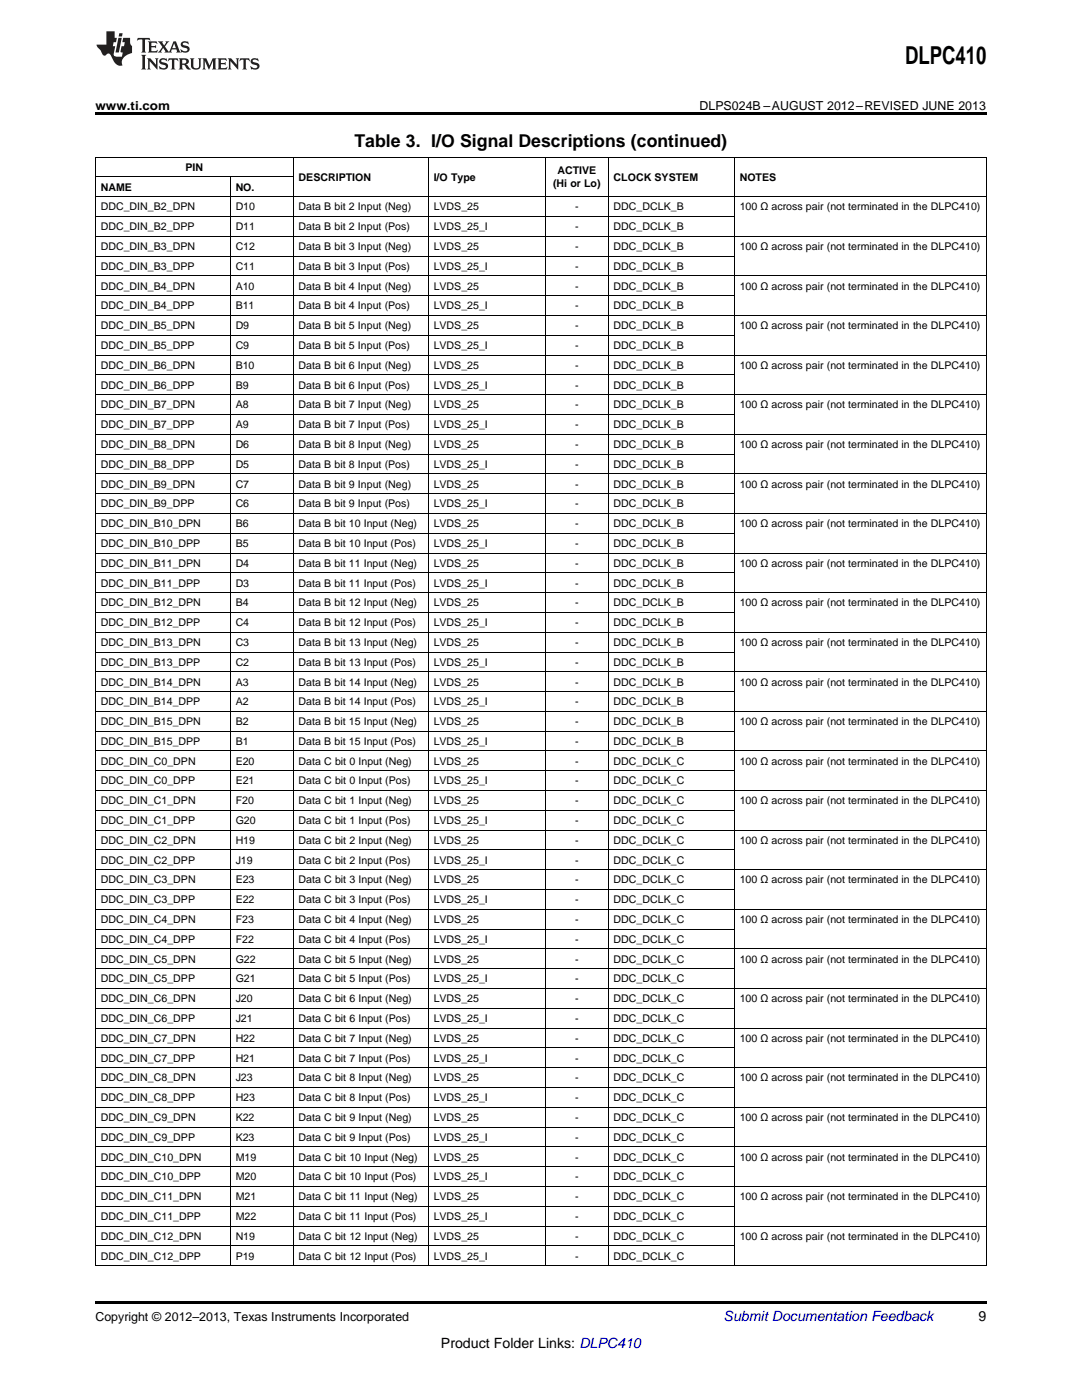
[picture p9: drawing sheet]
<svg xmlns="http://www.w3.org/2000/svg" width="216mm" height="279mm" viewBox="0 0 216 279" stroke-linecap="round" stroke-linejoin="round" font-family="sans-serif">
<defs><g id="words">
<text font-size="4.9" x="180.6" y="12.8">DLPC410</text>
<text font-size="3.5" x="70.7" y="29.3">Table 3. I/O Signal Descriptions (continued)</text>
<text font-size="2.8" fill="#0000c8" x="144.4" y="263.6">Submit Documentation Feedback</text>
<g font-size="2.8">
<text x="195.3" y="263.6">9</text>
<text x="88" y="269">Product Folder Links: DLPC410</text>
</g>
<g font-size="2.5">
<text x="19" y="21.9">www.ti.com</text>
<text x="139.6" y="21.9">DLPS024B –AUGUST 2012–REVISED JUNE 2013</text>
<text x="19" y="263.6">Copyright © 2012–2013, Texas Instruments Incorporated</text>
</g>
<g font-size="2.1">
<text x="37" y="34.1">PIN</text>
<text x="111.2" y="34.8">ACTIVE</text>
<text x="20.1" y="38">NAME</text>
<text x="20.1" y="42">DDC_DIN_B2_DPN</text>
<text x="47" y="38">NO.</text>
<text x="47" y="42">D10</text>
<text x="59.6" y="36.1">DESCRIPTION</text>
<text x="59.6" y="42">Data B bit 2 Input (Neg)</text>
<text x="86.5" y="36.1">I/O Type</text>
<text x="86.5" y="42">LVDS_25</text>
<text x="110.3" y="37.3">(Hi or Lo)</text>
<text x="114.8" y="42">-</text>
<text x="122.4" y="36.1">CLOCK SYSTEM</text>
<text x="122.4" y="42">DDC_DCLK_B</text>
<text x="147.6" y="36.1">NOTES</text>
<text x="147.6" y="42">100 Ω across pair (not terminated in the DLPC410)</text>
<text x="20.1" y="45.9">DDC_DIN_B2_DPP</text>
<text x="47" y="45.9">D11</text>
<text x="59.6" y="45.9">Data B bit 2 Input (Pos)</text>
<text x="86.5" y="45.9">LVDS_25_I</text>
<text x="114.8" y="45.9">-</text>
<text x="122.4" y="45.9">DDC_DCLK_B</text>
<text x="20.1" y="49.9">DDC_DIN_B3_DPN</text>
<text x="20.1" y="53.8">DDC_DIN_B3_DPP</text>
<text x="47" y="49.9">C12</text>
<text x="47" y="53.8">C11</text>
<text x="59.6" y="49.9">Data B bit 3 Input (Neg)</text>
<text x="59.6" y="53.8">Data B bit 3 Input (Pos)</text>
<text x="86.5" y="49.9">LVDS_25</text>
<text x="86.5" y="53.8">LVDS_25_I</text>
<text x="114.8" y="49.9">-</text>
<text x="114.8" y="53.8">-</text>
<text x="122.4" y="49.9">DDC_DCLK_B</text>
<text x="122.4" y="53.8">DDC_DCLK_B</text>
<text x="147.6" y="49.9">100 Ω across pair (not terminated in the DLPC410)</text>
<text x="20.1" y="57.8">DDC_DIN_B4_DPN</text>
<text x="47" y="57.8">A10</text>
<text x="59.6" y="57.8">Data B bit 4 Input (Neg)</text>
<text x="86.5" y="57.8">LVDS_25</text>
<text x="114.8" y="57.8">-</text>
<text x="122.4" y="57.8">DDC_DCLK_B</text>
<text x="147.6" y="57.8">100 Ω across pair (not terminated in the DLPC410)</text>
<text x="20.1" y="61.7">DDC_DIN_B4_DPP</text>
<text x="20.1" y="65.7">DDC_DIN_B5_DPN</text>
<text x="47" y="61.7">B11</text>
<text x="47" y="65.7">D9</text>
<text x="59.6" y="61.7">Data B bit 4 Input (Pos)</text>
<text x="59.6" y="65.7">Data B bit 5 Input (Neg)</text>
<text x="86.5" y="61.7">LVDS_25_I</text>
<text x="86.5" y="65.7">LVDS_25</text>
<text x="114.8" y="61.7">-</text>
<text x="114.8" y="65.7">-</text>
<text x="122.4" y="61.7">DDC_DCLK_B</text>
<text x="122.4" y="65.7">DDC_DCLK_B</text>
<text x="147.6" y="65.7">100 Ω across pair (not terminated in the DLPC410)</text>
<text x="20.1" y="69.6">DDC_DIN_B5_DPP</text>
<text x="47" y="69.6">C9</text>
<text x="59.6" y="69.6">Data B bit 5 Input (Pos)</text>
<text x="86.5" y="69.6">LVDS_25_I</text>
<text x="114.8" y="69.6">-</text>
<text x="122.4" y="69.6">DDC_DCLK_B</text>
<text x="20.1" y="73.6">DDC_DIN_B6_DPN</text>
<text x="20.1" y="77.5">DDC_DIN_B6_DPP</text>
<text x="47" y="73.6">B10</text>
<text x="47" y="77.5">B9</text>
<text x="59.6" y="73.6">Data B bit 6 Input (Neg)</text>
<text x="59.6" y="77.5">Data B bit 6 Input (Pos)</text>
<text x="86.5" y="73.6">LVDS_25</text>
<text x="86.5" y="77.5">LVDS_25_I</text>
<text x="114.8" y="73.6">-</text>
<text x="114.8" y="77.5">-</text>
<text x="122.4" y="73.6">DDC_DCLK_B</text>
<text x="122.4" y="77.5">DDC_DCLK_B</text>
<text x="147.6" y="73.6">100 Ω across pair (not terminated in the DLPC410)</text>
<text x="20.1" y="81.5">DDC_DIN_B7_DPN</text>
<text x="47" y="81.5">A8</text>
<text x="59.6" y="81.5">Data B bit 7 Input (Neg)</text>
<text x="86.5" y="81.5">LVDS_25</text>
<text x="114.8" y="81.5">-</text>
<text x="122.4" y="81.5">DDC_DCLK_B</text>
<text x="147.6" y="81.5">100 Ω across pair (not terminated in the DLPC410)</text>
<text x="20.1" y="85.4">DDC_DIN_B7_DPP</text>
<text x="20.1" y="89.4">DDC_DIN_B8_DPN</text>
<text x="47" y="85.4">A9</text>
<text x="47" y="89.4">D6</text>
<text x="59.6" y="85.4">Data B bit 7 Input (Pos)</text>
<text x="59.6" y="89.4">Data B bit 8 Input (Neg)</text>
<text x="86.5" y="85.4">LVDS_25_I</text>
<text x="86.5" y="89.4">LVDS_25</text>
<text x="114.8" y="85.4">-</text>
<text x="114.8" y="89.4">-</text>
<text x="122.4" y="85.4">DDC_DCLK_B</text>
<text x="122.4" y="89.4">DDC_DCLK_B</text>
<text x="147.6" y="89.4">100 Ω across pair (not terminated in the DLPC410)</text>
<text x="20.1" y="93.3">DDC_DIN_B8_DPP</text>
<text x="47" y="93.3">D5</text>
<text x="59.6" y="93.3">Data B bit 8 Input (Pos)</text>
<text x="86.5" y="93.3">LVDS_25_I</text>
<text x="114.8" y="93.3">-</text>
<text x="122.4" y="93.3">DDC_DCLK_B</text>
<text x="20.1" y="97.3">DDC_DIN_B9_DPN</text>
<text x="20.1" y="101.2">DDC_DIN_B9_DPP</text>
<text x="47" y="97.3">C7</text>
<text x="47" y="101.2">C6</text>
<text x="59.6" y="97.3">Data B bit 9 Input (Neg)</text>
<text x="59.6" y="101.2">Data B bit 9 Input (Pos)</text>
<text x="86.5" y="97.3">LVDS_25</text>
<text x="86.5" y="101.2">LVDS_25_I</text>
<text x="114.8" y="97.3">-</text>
<text x="114.8" y="101.2">-</text>
<text x="122.4" y="97.3">DDC_DCLK_B</text>
<text x="122.4" y="101.2">DDC_DCLK_B</text>
<text x="147.6" y="97.3">100 Ω across pair (not terminated in the DLPC410)</text>
<text x="20.1" y="105.2">DDC_DIN_B10_DPN</text>
<text x="47" y="105.2">B6</text>
<text x="59.6" y="105.2">Data B bit 10 Input (Neg)</text>
<text x="86.5" y="105.2">LVDS_25</text>
<text x="114.8" y="105.2">-</text>
<text x="122.4" y="105.2">DDC_DCLK_B</text>
<text x="147.6" y="105.2">100 Ω across pair (not terminated in the DLPC410)</text>
<text x="20.1" y="109.1">DDC_DIN_B10_DPP</text>
<text x="20.1" y="113.1">DDC_DIN_B11_DPN</text>
<text x="47" y="109.1">B5</text>
<text x="47" y="113.1">D4</text>
<text x="59.6" y="109.1">Data B bit 10 Input (Pos)</text>
<text x="59.6" y="113.1">Data B bit 11 Input (Neg)</text>
<text x="86.5" y="109.1">LVDS_25_I</text>
<text x="86.5" y="113.1">LVDS_25</text>
<text x="114.8" y="109.1">-</text>
<text x="114.8" y="113.1">-</text>
<text x="122.4" y="109.1">DDC_DCLK_B</text>
<text x="122.4" y="113.1">DDC_DCLK_B</text>
<text x="147.6" y="113.1">100 Ω across pair (not terminated in the DLPC410)</text>
<text x="20.1" y="117.1">DDC_DIN_B11_DPP</text>
<text x="47" y="117.1">D3</text>
<text x="59.6" y="117.1">Data B bit 11 Input (Pos)</text>
<text x="86.5" y="117.1">LVDS_25_I</text>
<text x="114.8" y="117.1">-</text>
<text x="122.4" y="117.1">DDC_DCLK_B</text>
<text x="20.1" y="121">DDC_DIN_B12_DPN</text>
<text x="20.1" y="125">DDC_DIN_B12_DPP</text>
<text x="47" y="121">B4</text>
<text x="47" y="125">C4</text>
<text x="59.6" y="121">Data B bit 12 Input (Neg)</text>
<text x="59.6" y="125">Data B bit 12 Input (Pos)</text>
<text x="86.5" y="121">LVDS_25</text>
<text x="86.5" y="125">LVDS_25_I</text>
<text x="114.8" y="121">-</text>
<text x="114.8" y="125">-</text>
<text x="122.4" y="121">DDC_DCLK_B</text>
<text x="122.4" y="125">DDC_DCLK_B</text>
<text x="147.6" y="121">100 Ω across pair (not terminated in the DLPC410)</text>
<text x="20.1" y="128.9">DDC_DIN_B13_DPN</text>
<text x="47" y="128.9">C3</text>
<text x="59.6" y="128.9">Data B bit 13 Input (Neg)</text>
<text x="86.5" y="128.9">LVDS_25</text>
<text x="114.8" y="128.9">-</text>
<text x="122.4" y="128.9">DDC_DCLK_B</text>
<text x="147.6" y="128.9">100 Ω across pair (not terminated in the DLPC410)</text>
<text x="20.1" y="132.9">DDC_DIN_B13_DPP</text>
<text x="20.1" y="136.8">DDC_DIN_B14_DPN</text>
<text x="47" y="132.9">C2</text>
<text x="47" y="136.8">A3</text>
<text x="59.6" y="132.9">Data B bit 13 Input (Pos)</text>
<text x="59.6" y="136.8">Data B bit 14 Input (Neg)</text>
<text x="86.5" y="132.9">LVDS_25_I</text>
<text x="86.5" y="136.8">LVDS_25</text>
<text x="114.8" y="132.9">-</text>
<text x="114.8" y="136.8">-</text>
<text x="122.4" y="132.9">DDC_DCLK_B</text>
<text x="122.4" y="136.8">DDC_DCLK_B</text>
<text x="147.6" y="136.8">100 Ω across pair (not terminated in the DLPC410)</text>
<text x="20.1" y="140.8">DDC_DIN_B14_DPP</text>
<text x="47" y="140.8">A2</text>
<text x="59.6" y="140.8">Data B bit 14 Input (Pos)</text>
<text x="86.5" y="140.8">LVDS_25_I</text>
<text x="114.8" y="140.8">-</text>
<text x="122.4" y="140.8">DDC_DCLK_B</text>
<text x="20.1" y="144.7">DDC_DIN_B15_DPN</text>
<text x="20.1" y="148.7">DDC_DIN_B15_DPP</text>
<text x="47" y="144.7">B2</text>
<text x="47" y="148.7">B1</text>
<text x="59.6" y="144.7">Data B bit 15 Input (Neg)</text>
<text x="59.6" y="148.7">Data B bit 15 Input (Pos)</text>
<text x="86.5" y="144.7">LVDS_25</text>
<text x="86.5" y="148.7">LVDS_25_I</text>
<text x="114.8" y="144.7">-</text>
<text x="114.8" y="148.7">-</text>
<text x="122.4" y="144.7">DDC_DCLK_B</text>
<text x="122.4" y="148.7">DDC_DCLK_B</text>
<text x="147.6" y="144.7">100 Ω across pair (not terminated in the DLPC410)</text>
<text x="20.1" y="152.6">DDC_DIN_C0_DPN</text>
<text x="47" y="152.6">E20</text>
<text x="59.6" y="152.6">Data C bit 0 Input (Neg)</text>
<text x="86.5" y="152.6">LVDS_25</text>
<text x="114.8" y="152.6">-</text>
<text x="122.4" y="152.6">DDC_DCLK_C</text>
<text x="147.6" y="152.6">100 Ω across pair (not terminated in the DLPC410)</text>
<text x="20.1" y="156.6">DDC_DIN_C0_DPP</text>
<text x="20.1" y="160.5">DDC_DIN_C1_DPN</text>
<text x="47" y="156.6">E21</text>
<text x="47" y="160.5">F20</text>
<text x="59.6" y="156.6">Data C bit 0 Input (Pos)</text>
<text x="59.6" y="160.5">Data C bit 1 Input (Neg)</text>
<text x="86.5" y="156.6">LVDS_25_I</text>
<text x="86.5" y="160.5">LVDS_25</text>
<text x="114.8" y="156.6">-</text>
<text x="114.8" y="160.5">-</text>
<text x="122.4" y="156.6">DDC_DCLK_C</text>
<text x="122.4" y="160.5">DDC_DCLK_C</text>
<text x="147.6" y="160.5">100 Ω across pair (not terminated in the DLPC410)</text>
<text x="20.1" y="164.5">DDC_DIN_C1_DPP</text>
<text x="47" y="164.5">G20</text>
<text x="59.6" y="164.5">Data C bit 1 Input (Pos)</text>
<text x="86.5" y="164.5">LVDS_25_I</text>
<text x="114.8" y="164.5">-</text>
<text x="122.4" y="164.5">DDC_DCLK_C</text>
<text x="20.1" y="168.4">DDC_DIN_C2_DPN</text>
<text x="20.1" y="172.4">DDC_DIN_C2_DPP</text>
<text x="47" y="168.4">H19</text>
<text x="47" y="172.4">J19</text>
<text x="59.6" y="168.4">Data C bit 2 Input (Neg)</text>
<text x="59.6" y="172.4">Data C bit 2 Input (Pos)</text>
<text x="86.5" y="168.4">LVDS_25</text>
<text x="86.5" y="172.4">LVDS_25_I</text>
<text x="114.8" y="168.4">-</text>
<text x="114.8" y="172.4">-</text>
<text x="122.4" y="168.4">DDC_DCLK_C</text>
<text x="122.4" y="172.4">DDC_DCLK_C</text>
<text x="147.6" y="168.4">100 Ω across pair (not terminated in the DLPC410)</text>
<text x="20.1" y="176.3">DDC_DIN_C3_DPN</text>
<text x="47" y="176.3">E23</text>
<text x="59.6" y="176.3">Data C bit 3 Input (Neg)</text>
<text x="86.5" y="176.3">LVDS_25</text>
<text x="114.8" y="176.3">-</text>
<text x="122.4" y="176.3">DDC_DCLK_C</text>
<text x="147.6" y="176.3">100 Ω across pair (not terminated in the DLPC410)</text>
<text x="20.1" y="180.3">DDC_DIN_C3_DPP</text>
<text x="20.1" y="184.2">DDC_DIN_C4_DPN</text>
<text x="47" y="180.3">E22</text>
<text x="47" y="184.2">F23</text>
<text x="59.6" y="180.3">Data C bit 3 Input (Pos)</text>
<text x="59.6" y="184.2">Data C bit 4 Input (Neg)</text>
<text x="86.5" y="180.3">LVDS_25_I</text>
<text x="86.5" y="184.2">LVDS_25</text>
<text x="114.8" y="180.3">-</text>
<text x="114.8" y="184.2">-</text>
<text x="122.4" y="180.3">DDC_DCLK_C</text>
<text x="122.4" y="184.2">DDC_DCLK_C</text>
<text x="147.6" y="184.2">100 Ω across pair (not terminated in the DLPC410)</text>
<text x="20.1" y="188.2">DDC_DIN_C4_DPP</text>
<text x="47" y="188.2">F22</text>
<text x="59.6" y="188.2">Data C bit 4 Input (Pos)</text>
<text x="86.5" y="188.2">LVDS_25_I</text>
<text x="114.8" y="188.2">-</text>
<text x="122.4" y="188.2">DDC_DCLK_C</text>
<text x="20.1" y="192.1">DDC_DIN_C5_DPN</text>
<text x="20.1" y="196.1">DDC_DIN_C5_DPP</text>
<text x="47" y="192.1">G22</text>
<text x="47" y="196.1">G21</text>
<text x="59.6" y="192.1">Data C bit 5 Input (Neg)</text>
<text x="59.6" y="196.1">Data C bit 5 Input (Pos)</text>
<text x="86.5" y="192.1">LVDS_25</text>
<text x="86.5" y="196.1">LVDS_25_I</text>
<text x="114.8" y="192.1">-</text>
<text x="114.8" y="196.1">-</text>
<text x="122.4" y="192.1">DDC_DCLK_C</text>
<text x="122.4" y="196.1">DDC_DCLK_C</text>
<text x="147.6" y="192.1">100 Ω across pair (not terminated in the DLPC410)</text>
<text x="20.1" y="200">DDC_DIN_C6_DPN</text>
<text x="20.1" y="204">DDC_DIN_C6_DPP</text>
<text x="47" y="200">J20</text>
<text x="47" y="204">J21</text>
<text x="59.6" y="200">Data C bit 6 Input (Neg)</text>
<text x="59.6" y="204">Data C bit 6 Input (Pos)</text>
<text x="86.5" y="200">LVDS_25</text>
<text x="86.5" y="204">LVDS_25_I</text>
<text x="114.8" y="200">-</text>
<text x="114.8" y="204">-</text>
<text x="122.4" y="200">DDC_DCLK_C</text>
<text x="122.4" y="204">DDC_DCLK_C</text>
<text x="147.6" y="200">100 Ω across pair (not terminated in the DLPC410)</text>
<text x="20.1" y="207.9">DDC_DIN_C7_DPN</text>
<text x="47" y="207.9">H22</text>
<text x="59.6" y="207.9">Data C bit 7 Input (Neg)</text>
<text x="86.5" y="207.9">LVDS_25</text>
<text x="114.8" y="207.9">-</text>
<text x="122.4" y="207.9">DDC_DCLK_C</text>
<text x="147.6" y="207.9">100 Ω across pair (not terminated in the DLPC410)</text>
<text x="20.1" y="211.9">DDC_DIN_C7_DPP</text>
<text x="20.1" y="215.8">DDC_DIN_C8_DPN</text>
<text x="47" y="211.9">H21</text>
<text x="47" y="215.8">J23</text>
<text x="59.6" y="211.9">Data C bit 7 Input (Pos)</text>
<text x="59.6" y="215.8">Data C bit 8 Input (Neg)</text>
<text x="86.5" y="211.9">LVDS_25_I</text>
<text x="86.5" y="215.8">LVDS_25</text>
<text x="114.8" y="211.9">-</text>
<text x="114.8" y="215.8">-</text>
<text x="122.4" y="211.9">DDC_DCLK_C</text>
<text x="122.4" y="215.8">DDC_DCLK_C</text>
<text x="147.6" y="215.8">100 Ω across pair (not terminated in the DLPC410)</text>
<text x="20.1" y="219.8">DDC_DIN_C8_DPP</text>
<text x="47" y="219.8">H23</text>
<text x="59.6" y="219.8">Data C bit 8 Input (Pos)</text>
<text x="86.5" y="219.8">LVDS_25_I</text>
<text x="114.8" y="219.8">-</text>
<text x="122.4" y="219.8">DDC_DCLK_C</text>
<text x="20.1" y="223.7">DDC_DIN_C9_DPN</text>
<text x="20.1" y="227.7">DDC_DIN_C9_DPP</text>
<text x="47" y="223.7">K22</text>
<text x="47" y="227.7">K23</text>
<text x="59.6" y="223.7">Data C bit 9 Input (Neg)</text>
<text x="59.6" y="227.7">Data C bit 9 Input (Pos)</text>
<text x="86.5" y="223.7">LVDS_25</text>
<text x="86.5" y="227.7">LVDS_25_I</text>
<text x="114.8" y="223.7">-</text>
<text x="114.8" y="227.7">-</text>
<text x="122.4" y="223.7">DDC_DCLK_C</text>
<text x="122.4" y="227.7">DDC_DCLK_C</text>
<text x="147.6" y="223.7">100 Ω across pair (not terminated in the DLPC410)</text>
<text x="20.1" y="231.6">DDC_DIN_C10_DPN</text>
<text x="47" y="231.6">M19</text>
<text x="59.6" y="231.6">Data C bit 10 Input (Neg)</text>
<text x="86.5" y="231.6">LVDS_25</text>
<text x="114.8" y="231.6">-</text>
<text x="122.4" y="231.6">DDC_DCLK_C</text>
<text x="147.6" y="231.6">100 Ω across pair (not terminated in the DLPC410)</text>
<text x="20.1" y="235.6">DDC_DIN_C10_DPP</text>
<text x="20.1" y="239.5">DDC_DIN_C11_DPN</text>
<text x="47" y="235.6">M20</text>
<text x="47" y="239.5">M21</text>
<text x="59.6" y="235.6">Data C bit 10 Input (Pos)</text>
<text x="59.6" y="239.5">Data C bit 11 Input (Neg)</text>
<text x="86.5" y="235.6">LVDS_25_I</text>
<text x="86.5" y="239.5">LVDS_25</text>
<text x="114.8" y="235.6">-</text>
<text x="114.8" y="239.5">-</text>
<text x="122.4" y="235.6">DDC_DCLK_C</text>
<text x="122.4" y="239.5">DDC_DCLK_C</text>
<text x="147.6" y="239.5">100 Ω across pair (not terminated in the DLPC410)</text>
<text x="20.1" y="243.5">DDC_DIN_C11_DPP</text>
<text x="47" y="243.5">M22</text>
<text x="59.6" y="243.5">Data C bit 11 Input (Pos)</text>
<text x="86.5" y="243.5">LVDS_25_I</text>
<text x="114.8" y="243.5">-</text>
<text x="122.4" y="243.5">DDC_DCLK_C</text>
<text x="20.1" y="247.4">DDC_DIN_C12_DPN</text>
<text x="20.1" y="251.4">DDC_DIN_C12_DPP</text>
<text x="47" y="247.4">N19</text>
<text x="47" y="251.4">P19</text>
<text x="59.6" y="247.4">Data C bit 12 Input (Neg)</text>
<text x="59.6" y="251.4">Data C bit 12 Input (Pos)</text>
<text x="86.5" y="247.4">LVDS_25</text>
<text x="86.5" y="251.4">LVDS_25_I</text>
<text x="114.8" y="247.4">-</text>
<text x="114.8" y="251.4">-</text>
<text x="122.4" y="247.4">DDC_DCLK_C</text>
<text x="122.4" y="251.4">DDC_DCLK_C</text>
<text x="147.6" y="247.4">100 Ω across pair (not terminated in the DLPC410)</text>
</g>
</g></defs>
<path d="M19 22.5h177.8v.5h-177.8zM19 259.7h177.8v.5h-177.8z" fill="#000"/>
<g fill="none" stroke="#000" stroke-width=".2">
<path d="M19 39.2h177.8M19 35.3h39.5M19 31.3h177.8M19.1 31.4v221.3M45.9 35.3v217.4M58.5 31.4v221.3M85.4 31.4v221.3M108.8 31.4v221.3M121.3 31.4v221.3M146.5 31.4v221.3M196.8 31.4v221.3M19 59h127.5"/>
<path d="M19 55.1h177.8M19 51.1h127.5M19 47.1h177.8M19 43.2h127.5M19 78.8h177.8M19 74.8h127.5M19 70.9h177.8M19 66.9h127.5M19 63h177.8M19 98.5h127.5M19 94.6h177.8M19 90.6h127.5"/>
<path d="M19 86.7h177.8M19 82.7h127.5M19 118.3h177.8M19 114.3h127.5M19 110.4h177.8M19 106.4h127.5M19 102.5h177.8M19 138h127.5M19 134.1h177.8M19 130.1h127.5M19 126.2h177.8M19 122.2h127.5"/>
<path d="M19 157.8h177.8M19 153.8h127.5M19 149.9h177.8M19 145.9h127.5M19 142h177.8M19 177.5h127.5M19 173.6h177.8M19 169.6h127.5M19 165.7h177.8M19 161.7h127.5M19 197.3h177.8M19 193.3h127.5"/>
<path d="M19 189.4h177.8M19 185.4h127.5M19 181.5h177.8M19 217h127.5M19 213.1h177.8M19 209.1h127.5M19 205.2h177.8M19 201.2h127.5M19 236.8h177.8M19 232.9h127.5M19 228.9h177.8M19 224.9h127.5"/>
<path d="M19 221h177.8M19 252.6h177.8M19 248.7h127.5M19 244.7h177.8M19 240.8h127.5"/>
</g>
<g fill="#231f20">
<path d="M27.5 7.6l-.1 .5 .4-.2h.6v.1v2.1l-.2 .4h1l-.3-.4v-2.1l.1-.1h.5l.5 .2-.2-.5zM29.5 8.3l.2 .3v1.5l-.2 .4h1.8l.2-.6a1.04 1.04 0 0 1-1.3 .2v-.7h.6l.3 .2v-.6l-.3 .2h-.6v-.6l.8-.1 .4 .3-.2-.5zM31.5 8.3l.9 1.1-.9 1.1h.8l-.2-.2 .5-.7 .4 .7-.2 .2h1.5l-.1-.2 .1-.4h.9l.1 .4-.2 .2h1l-.3-.3-.7-1.9h-.5l-.9 2-.8-1 .9-1h-.8l.1 .3-.3 .5-.4-.6 .2-.2zM34.7 8.6l.4 1h-.7zM36.3 8.4a.63 .63 0 0 0-.2 .7 .63 .63 0 0 0 .6 .4l.6 .2 .1 .2a.75 .75 0 0 1-.7 .4 .75 .75 0 0 1-.6-.5l.1 .7 .1-.1a1.11 1.11 0 0 0 1.5-.6 1.13 1.13 0 0 0-1.2-.8l-.1-.4a1.04 1.04 0 0 1 1.2 .2l-.2-.5-.1 .1-.5-.2zM28.2 10.9l.2 .4v2.2l-.2 .4h1l-.3-.4v-2.2l.3-.4zM29.3 11.6l.3 .4v1.5l-.3 .4h.8l-.2-.4v-1.3l1.5 1.7v-1.9l.2-.4h-.7l.2 .4v.9l-1.1-1.3zM32 11.8a.62 .62 0 0 0-.2 .7 .62 .62 0 0 0 .6 .4l.6 .1 .1 .3a.76 .76 0 0 1-.7 .3 .76 .76 0 0 1-.6-.4l.1 .7 .1-.1a1.11 1.11 0 0 0 1.5-.6 1.13 1.13 0 0 0-1.2-.8l-.1-.4a1.04 1.04 0 0 1 1.2 .2l-.2-.6-.1 .1-.5-.1zM33.7 11.6l-.2 .6a.61 .61 0 0 1 .8-.3v1.6l-.2 .4h.9l-.2-.4v-1.6a.63 .63 0 0 1 .8 .3l-.2-.6zM35.6 11.6l.3 .4v1.5l-.3 .4h1l-.2-.2v-.8l.5 .2a.76 .76 0 0 0 1.2 .7l-1-1a.58 .58 0 0 0 .6-.5 .58 .58 0 0 0-.5-.6zM36.4 11.9h.1a.45 .45 0 0 1 .5 .1 .45 .45 0 0 1 .1 .5l-.7 .2zM37.9 11.6l.2 .2a2.17 2.17 0 0 0 .3 1.9 .99 .99 0 0 0 1.6-.6v-1.1l.2-.4h-.7l.2 .2a1.92 1.92 0 0 1-.2 1.8 .6 .6 0 0 1-.9-.5v-1.1l.2-.4zM40.4 11.6l.2 .4v1.5l-.2 .4h.7l-.2-.4v-1.4l.8 1.8 .8-1.8v1.4l-.2 .4h.9l-.2-.4v-1.5l.2-.4h-.8l-.6 1.5-.6-1.5zM43.4 11.6l.2 .4v1.5l-.2 .4h1.8l.2-.6a1.04 1.04 0 0 1-1.3 .1v-.6h.5l.4 .2v-.6l-.4 .2h-.5v-.7h.8l.3 .3-.1-.6zM45.5 11.6l.2 .4v1.5l-.2 .4h.7l-.2-.4v-1.3l1.5 1.7v-1.9l.2-.4h-.7l.2 .4v.9l-1.1-1.3zM47.9 11.6l-.1 .6a.61 .61 0 0 1 .8-.3v1.6l-.3 .4h1l-.3-.4 .1-1.6a.63 .63 0 0 1 .7 .3l-.1-.6zM50.2 11.8a.62 .62 0 0 0-.2 .7 .62 .62 0 0 0 .6 .4l.6 .1 .2 .3a.76 .76 0 0 1-.8 .3 .76 .76 0 0 1-.6-.4l.1 .7 .2-.1a1.11 1.11 0 0 0 1.5-.6 1.13 1.13 0 0 0-1.3-.8l-.1-.4a1.04 1.04 0 0 1 1.2 .2l-.1-.6-.2 .1-.5-.1z"/>
<path d="M21.2 6.3v2.6h-1.9l.1 .4 .7 .9a.91 .91 0 0 0 1 .8 .56 .56 0 0 1 .5-.3 .56 .56 0 0 1 .5 .3l.4 .8a1.53 1.53 0 0 0 1.9 1.2 1.54 1.54 0 0 1 1-2.1l.9-.3v-1.4a1.52 1.52 0 0 1-.3-1.6h-1.4l-.2 .8h.5l-.2 .8h-.4l-.2 1v.2l.4 .1-.2 .8a1.93 1.93 0 0 1-1.6-.3l.3-1.8h-.5l.2-.8h.4l.2-.8h-.4v-1.3zM23.6 7.6l-.6 2.9h.7l.6-2.9zM23.8 6.6l-.1 .7h.6l.2-.7z"/>
</g>
<use href="#words"/>
</svg>
